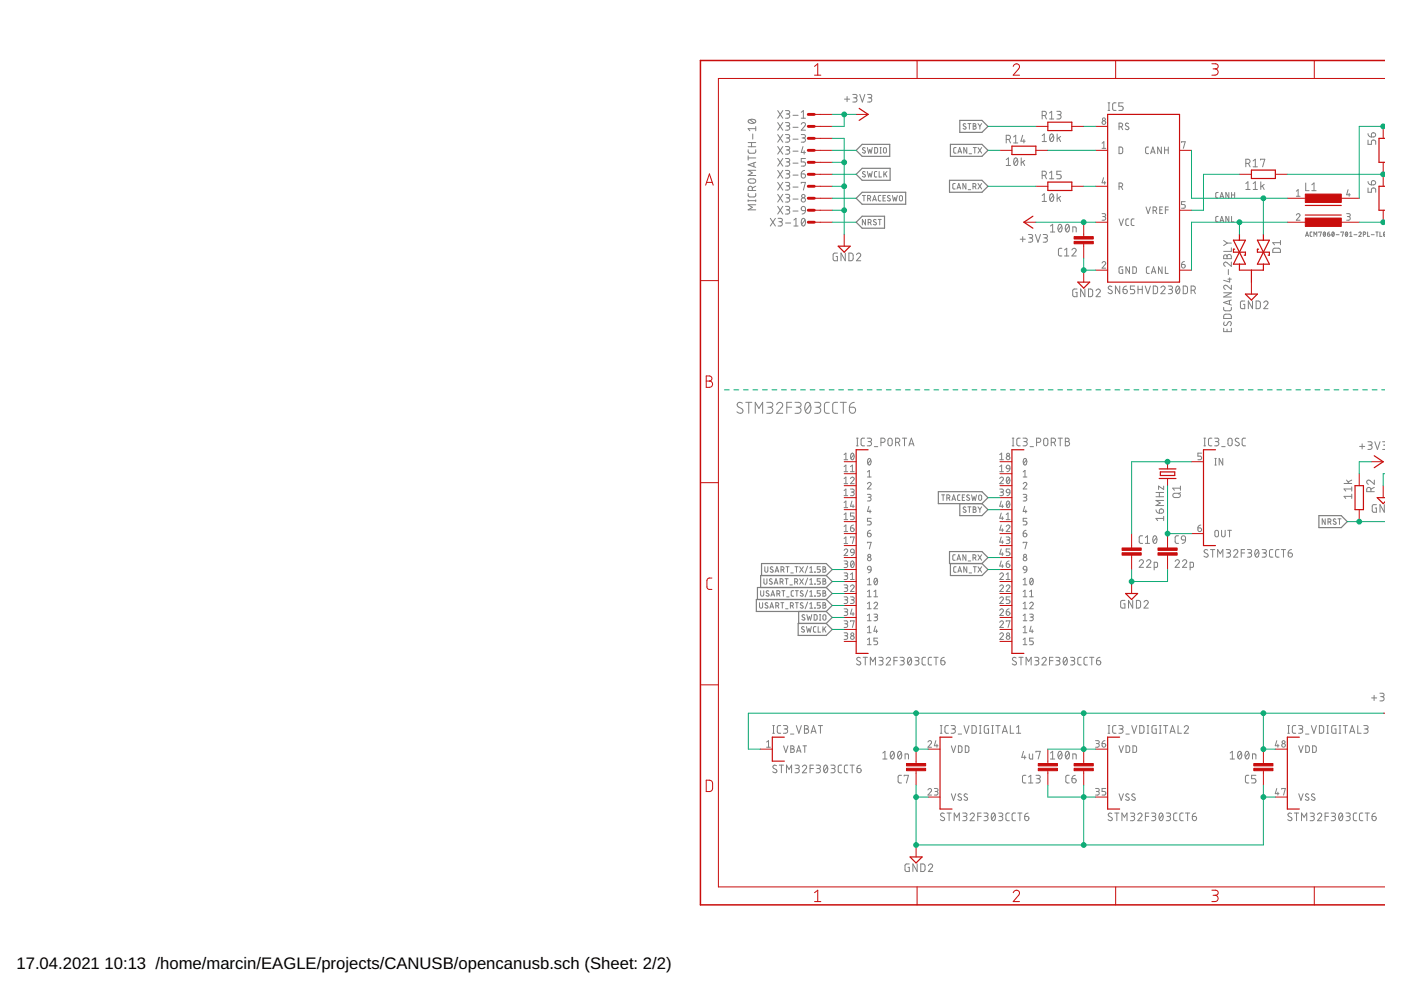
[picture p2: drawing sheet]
<svg xmlns="http://www.w3.org/2000/svg" width="297mm" height="210mm" viewBox="0 0 297 210" stroke-linecap="round" stroke-linejoin="round" font-family="sans-serif">
<defs><g id="words">
<g font-size="3.5">
<text x="3.5" y="205.4">17.04.2021</text>
<text x="22.2" y="205.4">10:13 /home/marcin/EAGLE/projects/CANUSB/opencanusb.sch (Sheet: 2/2)</text>
</g>
</g></defs>
<g fill="none" stroke="#808080" stroke-width=".21">
<path d="M158.6 31.7v.6l.4 .2 1-.1 .2-.1v-.6M158.6 33v.9M158.6 33.5h1.6M158.6 31.1h1.6M158.6 30.2h1.6M158.7 25.5a1.02 1.02 0 0 1 1.5 .2 .93 .93 0 0 1-1.6 0zM158.7 38.1l1.1-.2a.46 .46 0 0 1 .4 .5 .46 .46 0 0 1-.4 .4l-1.1-.1-.1-.3zM159 25.4l.9 .7M159.3 30.2v.9M159.6 28.4v1.1M159.8 34.5v.8M160.2 26.8v.9"/>
<path d="M160.2 39.5l-.7 .3M160.2 36.1h-1.6l.9 .6-.9 .5h1.6M160.2 34.4l-1.6 .5 1.6 .6M160.2 27.3h-1.6l.4 .4M164.9 23.5l1.1 1.6M164.9 26l1.1 1.6M164.9 28.5l1.1 1.6M164.9 31.1l1.1 1.6M164.9 33.6l1.1 1.6M164.9 36.1l1.1 1.7M164.9 38.7l1.1 1.6M166 23.5l-1.1 1.6"/>
<path d="M166 26l-1.1 1.6M166 28.5l-1.1 1.6M166 31.1l-1.1 1.6M166 33.6l-1.1 1.6M166 36.1l-1.1 1.7M166 38.7l-1.1 1.6M166.5 23.5h.6a.36 .36 0 0 1 .3 .3 .36 .36 0 0 1-.3 .4h-.4M166.5 26h.6a.36 .36 0 0 1 .3 .4 .36 .36 0 0 1-.3 .3h-.4M166.5 28.5h.6a.36 .36 0 0 1 .3 .4 .36 .36 0 0 1-.3 .4h-.4M166.5 31.1h.6a.36 .36 0 0 1 .3 .3 .36 .36 0 0 1-.3 .4h-.4M166.5 33.6h.6a.36 .36 0 0 1 .3 .4 .36 .36 0 0 1-.3 .3h-.4M166.5 36.1h.6a.37 .37 0 0 1 .3 .4 .37 .37 0 0 1-.3 .4h-.4"/>
<path d="M166.5 38.7h.6a.37 .37 0 0 1 .3 .3 .37 .37 0 0 1-.3 .4h-.4M167 24.2a.44 .44 0 0 1 .4 .4 .44 .44 0 0 1-.4 .5h-.5M167 26.7a.44 .44 0 0 1 .4 .5 .44 .44 0 0 1-.4 .4h-.5M167 29.3a.44 .44 0 0 1 .4 .4 .44 .44 0 0 1-.4 .4h-.5M167 31.8a.44 .44 0 0 1 .4 .4 .44 .44 0 0 1-.4 .5h-.5M167 34.3a.44 .44 0 0 1 .4 .5 .44 .44 0 0 1-.4 .4h-.5M167 36.9a.44 .44 0 0 1 .4 .4 .44 .44 0 0 1-.4 .5h-.5M167 39.4a.44 .44 0 0 1 .4 .5 .44 .44 0 0 1-.4 .4h-.5M168.1 24.4h1.1M168.1 27h1.1M168.1 29.5h1.1M168.1 32h1.1"/>
<path d="M168.1 34.6h1.1M168.1 37.1h1.1M168.1 39.7h1.1M169.9 26.4a.44 .44 0 0 1 .6-.4 .44 .44 0 0 1 .1 .7l-.7 .9h.9M169.9 28.5h.5a.36 .36 0 0 1 .4 .4 .36 .36 0 0 1-.4 .4h-.3M169.9 36.9h.5a.45 .45 0 0 1 .4 .5 .45 .45 0 0 1-.5 .4 .45 .45 0 0 1-.4-.5zM169.9 25.1h.9M169.9 23.8l.4-.3v1.6M169.9 38.9v-.2h.9l-.5 1.6M170.2 31.1l-.3 1.2h.9M170.3 29.3a.44 .44 0 0 1 .5 .4 .44 .44 0 0 1-.5 .4h-.4M170.5 32v.7"/>
<path d="M170.6 36.1l-.6 .3-.1 .5M170.8 33.6h-.9v.7h.5a.45 .45 0 0 1 .4 .5 .45 .45 0 0 1-.4 .4h-.5M179 21h1.1M179.6 20.5v1M180.8 20h.6a.36 .36 0 0 1 .3 .4 .36 .36 0 0 1-.3 .3h-.4M181.3 20.7a.44 .44 0 0 1 .4 .5 .44 .44 0 0 1-.4 .4h-.5M182.3 20l.5 1.6 .6-1.6M183.4 31.4l-.4-.1-.1 .3 .5 .4a.32 .32 0 0 1-.1 .5 .32 .32 0 0 1-.5-.2M183.4 36.5l-.4-.1-.1 .2 .5 .4a.32 .32 0 0 1-.1 .6 .32 .32 0 0 1-.5-.2M183.9 31.3l.3 1.2 .2-.8 .3 .8 .2-1.2M183.9 36.4l.3 1.1 .2-.7 .3 .7 .2-1.1M183.9 20h.6a.36 .36 0 0 1 .3 .4 .36 .36 0 0 1-.3 .3h-.4"/>
<path d="M184.4 20.7a.44 .44 0 0 1 .4 .5 .44 .44 0 0 1-.4 .4h-.5M185.4 31.3l.7 .2v.8l-.3 .2h-.4zM185.9 36.4h-.4l-.1 .2 .1 .9h.4M186.4 36.4v1.1h.5M186.6 32.5h.2M186.6 31.3h.2M186.7 31.3v1.2M187.3 31.5l.3-.2 .3 .2v.8l-.2 .1-.4-.1zM187.4 36.4v1.1M187.6 36.8l.4 .7M188 36.4l-.6 .7M202.5 38.9h-.4l-.1 .3 .1 .8 .4 .1"/>
<path d="M202.7 31.3h-.4l-.1 .3 .1 .8 .4 .1M203 39.8h.6M203.1 32.5l.4-1.2 .4 1.2M203.2 32.2h.6M204.8 26.3l-.4-.1-.2 .3 .5 .4a.29 .29 0 0 1 0 .4 .29 .29 0 0 1-.4 0l-.1-.1M204.8 38.9v1.2l-.6-1.2v1.2M205 31.3v1.2l-.7-1.2v1.2M205.2 26.2h.7M205.5 32.6h.5M205.5 26.2v1.2M206.3 39.6l.6-.2v-.4l-.6-.1v1.2M206.3 26.2l.6 .1v.3l-.2 .1 .3 .3-.2 .3-.5 .1z"/>
<path d="M206.3 26.7h.4M206.4 31.3h.6M206.7 39.6l.2 .5M206.7 31.3v1.2M207.3 38.9l.8 1.2M207.3 31.3l.8 1.2M207.3 26.2l.5 .6M207.8 26.8v.6M208.1 38.9l-.8 1.2M208.1 31.3l-.8 1.2M208.1 26.2l-.3 .6M213.3 29.6h.5a.44 .44 0 0 0 .4-.5 .44 .44 0 0 0-.4-.4h-.5v1.6"/>
<path d="M213.3 33.8l.5-.3v1.6M213.3 35.1h.9M213.9 29.6l.3 .7M214.9 29l.4-.3v1.6M214.9 30.3h.9M215.1 33.6l.2-.1a.93 .93 0 0 1 0 1.6 1.02 1.02 0 0 1-.2-1.5zM215.7 33.8l-.7 .9M216.5 33.5v1.6M216.8 34.3l.5 .8M216.8 28.7l-.3 1.2h.9M217.1 29.6v.7M217.3 34l-.8 .6"/>
<path d="M221 24.5h.4a.44 .44 0 0 0 .5-.5 .44 .44 0 0 0-.5-.4h-.4v1.6M221 37.2h.4a.44 .44 0 0 0 .5-.5 .44 .44 0 0 0-.5-.4h-.4v1.6M221 28.8l.4-.4v1.6M221 30h.9M221.5 24.5l.4 .7M221.5 37.2l.4 .7M222.5 24l.5-.4v1.6M222.5 36.7l.5-.4v1.6M222.5 25.2h.9M222.5 37.9h.9M222.7 28.5l.3-.1a.93 .93 0 0 1 0 1.6 1.02 1.02 0 0 1-.3-1.5zM223.3 28.8l-.7 .9"/>
<path d="M224.1 23.6h.5a.36 .36 0 0 1 .4 .4 .36 .36 0 0 1-.4 .3h-.3M224.1 28.4v1.6M224.5 29.3l.4 .7M224.5 24.3a.46 .46 0 0 1 .5 .5 .46 .46 0 0 1-.5 .4h-.4M224.9 28.9l-.8 .6M225 36.3h-.9v.7h.5a.45 .45 0 0 1 .4 .5 .45 .45 0 0 1-.4 .4h-.5M233.7 30.4l.3-.3v1.4M233.7 31.5h.7M234 37.7l-.3 1.1h.7M234.2 38.5v.6M234.9 23.4h.4M234.9 21.8h.4"/>
<path d="M235.1 21.8v1.6M236.6 21.8h-.5l-.2 .4v1l.2 .2h.5M237.3 39.6h.3a.39 .39 0 0 0 .4-.4 .39 .39 0 0 0-.4-.4h-.3v1.4M237.3 31.2h.5l.2 .2v.8l-.2 .4h-.5zM237.3 26.9h.3a.39 .39 0 0 0 .4-.4 .39 .39 0 0 0-.4-.4h-.3v1.4M237.7 39.6l.3 .6M237.7 26.9l.3 .6M238.1 21.8h-.9v.7h.5a.45 .45 0 0 1 .4 .5 .45 .45 0 0 1-.4 .4h-.5M239.3 26.2l-.5-.1-.2 .3 .6 .5a.38 .38 0 0 1-.1 .6 .38 .38 0 0 1-.5-.2M243.5 31.2h-.4l-.2 .3v.9l.2 .2h.4M244 32.6l.4-1.4 .5 1.4M244.1 32.2h.7"/>
<path d="M246.2 31.2v1.4l-.8-1.4v1.4M246.9 31.8h.8M246.9 31.2v1.4M247.7 31.2v1.4M250.5 30.2v-.1h.8l-.4 1.4M264.1 34.6h.5a.44 .44 0 0 0 .4-.4 .44 .44 0 0 0-.4-.4h-.5v1.6M264.1 38.9l.5-.4v1.7M264.7 34.6l.3 .8M265.7 34.1l.4-.3v1.6M265.7 35.4h.9M265.7 38.9l.4-.4v1.7M267.3 33.9v-.1h.9l-.5 1.6"/>
<path d="M267.3 38.5v1.7M267.6 39.4l.4 .8M268 39.1l-.7 .5M276.8 38.8v1.6h.8M278.1 39.2l.5-.4v1.6M290 39.9v.9h.8v-.6a.46 .46 0 0 1 .4-.4 .46 .46 0 0 1 .5 .4v.6M290 38.5l.3 .6 .5 .1M290 29.7v.9h.8v-.5a.46 .46 0 0 1 .4-.4 .46 .46 0 0 1 .5 .4v.5M290 28.3l.3 .6 .5 .1M290.9 38.4a.46 .46 0 0 1 .7 .2 .46 .46 0 0 1-.4 .6h-.4zM290.9 28.3a.46 .46 0 0 1 .7 .1 .46 .46 0 0 1-.4 .6h-.4zM158.6 41v.5l.4 .3 1-.1 .2-.2v-.5"/>
<path d="M158.6 42.5h1.6M158.6 42.4v.3M159.5 40.4v-.5a.44 .44 0 0 0-.4-.4 .44 .44 0 0 0-.5 .4v.5h1.6M160.2 43.4h-1.6l.9 .6-.9 .5h1.6M160.2 42.4v.3M163.3 46.3l1.1 1.6M164.4 46.3l-1.1 1.6M164.9 41.2l1.1 1.6M164.9 43.8l1.1 1.6M165 46.3h.5a.36 .36 0 0 1 .4 .4 .36 .36 0 0 1-.4 .3h-.3M165.4 47a.46 .46 0 0 1 .5 .5 .46 .46 0 0 1-.5 .4h-.4M166 41.2l-1.1 1.6"/>
<path d="M166 43.8l-1.1 1.6M166.5 41.2h.6a.37 .37 0 0 1 .3 .4 .37 .37 0 0 1-.3 .4h-.4M166.5 43.8h.6a.37 .37 0 0 1 .3 .3 .37 .37 0 0 1-.3 .4h-.4M166.6 47.3h1M167 42a.44 .44 0 0 1 .4 .4 .44 .44 0 0 1-.4 .4h-.5M167 44.5a.44 .44 0 0 1 .4 .4 .44 .44 0 0 1-.4 .5h-.5M168.1 42.2h1.1M168.1 44.7h1.1M168.3 47.9h.9M168.3 46.7l.5-.4v1.6M170 43.9l.3-.1 .3 .1 .2 .8-.8-.1-.1-.4zM170.1 46.4l.2-.1a.97 .97 0 0 1 0 1.6 1.02 1.02 0 0 1-.2-1.5z"/>
<path d="M170.7 46.7l-.7 .9M170.8 44.7l-.2 .4-.5 .3M177.5 53.7h-.5l-.3 .2-.1 1 .3 .4h.6v-.9h-.2M179.2 53.7v1.6l-.9-1.6v1.6M180 53.7h.6l.2 .2 .1 .9-.3 .4-.6 .1zM181.6 54a.45 .45 0 0 1 .6-.3 .45 .45 0 0 1 .2 .7l-.8 .9h.9M182.8 41.4h.7M183.2 41.4v1.2M183.5 46.5v1.2l-.7-1.2v1.2M184 42.1l.5-.1v-.4l-.5-.2v1.2M184.1 47.2l.5-.1v-.4l-.5-.2v1.2M184.3 42.1l.3 .5"/>
<path d="M184.5 47.2l.2 .5M185 42.6l.4-1.2 .4 1.2M185.1 42.3h.6M185.8 46.6l-.3-.1-.3 .2v.2l.5 .3a.32 .32 0 0 1-.1 .5 .32 .32 0 0 1-.4-.2M186.2 46.5h.6M186.5 46.5v1.2M186.8 41.4l-.4 .1-.2 .2v.8l.6 .1M187.2 42h.4M187.7 41.4h-.5v1.2h.5M188.7 41.6l-.4-.1-.1 .2 .5 .4a.32 .32 0 0 1-.1 .5 .32 .32 0 0 1-.5-.1M189.2 41.4l.3 1.2 .2-.8 .3 .8 .2-1.2M190.7 41.6l.2-.1 .4 .1v.7l-.2 .3-.4-.2z"/>
<path d="M202.9 40.1l.4-1.2 .4 1.2M205.3 40.2h.5M216.3 50.7h1.1M216.8 50.2v1.1M218.1 49.7h.5a.36 .36 0 0 1 .3 .4 .36 .36 0 0 1-.3 .3h-.4M218.5 50.4a.46 .46 0 0 1 .4 .5 .46 .46 0 0 1-.4 .5h-.4M219.5 49.7l.6 1.7 .5-1.7M221 41.4l.4-.3v1.6M221 42.7h.9M221.2 49.7h.5a.36 .36 0 0 1 .4 .4 .36 .36 0 0 1-.4 .3h-.3M221.6 50.4a.46 .46 0 0 1 .5 .5 .46 .46 0 0 1-.5 .5h-.4M222.7 47.9l.5-.3v1.6"/>
<path d="M222.7 49.2h.9M222.7 41.2l.3-.1a.95 .95 0 0 1 0 1.6 1.02 1.02 0 0 1-.3-1.5zM223.3 41.4l-.7 1M224.1 41.1v1.6M224.5 42l.4 .7M224.5 47.7l.2-.1a.97 .97 0 0 1 0 1.6 1.02 1.02 0 0 1-.2-1.5zM224.9 41.6l-.8 .6M225.1 47.9l-.7 .9M225.1 52.6l-.5 .1-.2 .3v1.1l.2 .2h.5M225.7 54.3h.9M225.7 53l.5-.4v1.7M226.1 47.7l.2-.1a.95 .95 0 0 1 0 1.6 1.04 1.04 0 0 1-.2-1.5z"/>
<path d="M226.7 47.9l-.8 .9M227.3 53a.45 .45 0 0 1 .6-.3 .45 .45 0 0 1 .1 .7l-.7 .9h.9M227.5 49.2v-1.1l.6 .1 .1 1M233.7 45.3h.6l.1 .2-.1 .4h-.5M233.7 55.8a.38 .38 0 0 1 .5-.3 .38 .38 0 0 1 .1 .6l-.6 .8h.7M234 45.9a.39 .39 0 0 1 .4 .4 .39 .39 0 0 1-.4 .4h-.3M237.3 46.4l.4 1.4 .5-1.4M238 56.6h-.6l-.1 .2v.9l.1 .3h.6v-.8h-.2M239.3 46.4h-.4l-.2 .3v.9l.2 .2h.4M239.5 56.6v1.4l-.8-1.4v1.4M240.2 56.6h.5l.2 .2v.9l-.2 .2-.5 .1zM240.5 46.4h-.5l-.2 .3 .1 .9 .1 .2h.5"/>
<path d="M243 43.9l.4 1.4 .5-1.4M243.7 56.6h-.5l-.1 .3v.9l.1 .2h.5M244.1 58l.5-1.4 .4 1.4M244.2 57.6h.7M244.5 44.6h.4a.38 .38 0 0 0 .4-.3 .38 .38 0 0 0-.4-.4h-.4v1.4M244.9 44.6l.4 .7M245.9 44.5h.5M246.4 56.6v1.4l-.8-1.4v1.4M246.5 43.9h-.6v1.4h.6M247.1 44.5h.6M247.1 56.6v1.4h.6M247.7 43.9h-.6v1.4"/>
<path d="M250.5 56.1h.5a.39 .39 0 0 1 .3 .4 .39 .39 0 0 1-.4 .3 .39 .39 0 0 1-.4-.3zM251.1 55.5l-.3 .1-.3 .5M251.3 42.8h-.8v.6h.5a.4 .4 0 0 1 .3 .4 .4 .4 0 0 1-.3 .4h-.5M258.3 45.9h-.4l-.1 .2v.9l.5 .1M258.3 40.8l-.4 .1-.1 .2v.8l.5 .1M258.7 47.1l.3-1.2 .4 1.2M258.7 42l.3-1.2 .4 1.2M258.7 46.8h.6M258.7 41.7h.6M259.4 51l.8 .5M259.5 54.1l.4-.1 .3 .4a.46 .46 0 0 1 .4-.5 .46 .46 0 0 1 .5 .5v.4h-1.7zM260.2 54.4v.4"/>
<path d="M260.2 51.5l-.8 .6M260.2 51.5h.9M260.3 59.2h.8M260.4 57.1v1.1M260.5 40.8v1.2l-.6-1.2v1.2M260.5 45.9v1.2l-.6-1.2v1.2M260.7 58.9v.9l-1.3-.4M261.1 55.6v.9l-.9-.8a.44 .44 0 0 0-.8 .1 .44 .44 0 0 0 .4 .7M261.1 52.6v.7h-1.7M261.1 45.9v1.2h.5M261.1 40.8v1.2M261.1 41.3h.7"/>
<path d="M261.8 40.8v1.2M264.1 40.2h.9M265.7 40.2h.9M270 52.7l1.2-.1 .2 .3 .1 .6h-1.6zM271.5 51v.9M271.5 51.5h-1.6l.3 .4M274.8 45.6a.38 .38 0 0 1 .6-.3 .38 .38 0 0 1 .1 .6l-.7 .8h.8M274.8 40.5l.4-.3v1.4M274.8 41.6h.8M276.8 50.1l.3-.9 .3 .9M276.9 49.9h.4M278.1 40.4h.9"/>
<path d="M278.2 49.2h-.3l-.1 .2v.6l.4 .1M278.6 50.1v-.9l.3 .5 .3-.5v.9M279.6 49.3l.5-.1-.2 .9M280.7 49.2a.44 .44 0 0 1 .4 .4 .44 .44 0 0 1-.4 .5l-.2-.4zM281 49.4l-.4 .5M281.5 49.6h.3a.26 .26 0 0 1 .2 .3 .26 .26 0 0 1-.3 .2 .26 .26 0 0 1-.2-.2zM281.9 49.2l-.3 .1-.1 .3M282.5 49.2a.44 .44 0 0 1 .4 .4 .44 .44 0 0 1-.4 .5l-.1-.4zM282.8 49.4l-.4 .5M283.3 49.8h.6M284.3 49.3l.5-.1-.2 .9M285.4 49.2a.44 .44 0 0 1 .4 .4 .44 .44 0 0 1-.4 .5l-.2-.4z"/>
<path d="M285.5 45.3h.6l.2 .2-.2 .4h-.4M285.7 49.4l-.4 .5M285.8 40.2l-.3 1.1h.8M285.9 45.9a.39 .39 0 0 1 .4 .4 .39 .39 0 0 1-.4 .4h-.4M286 41v.6M286.2 50.1h.5M286.2 49.4l.2-.2v.9M287.1 49.8h.6M288.1 49.4a.26 .26 0 0 1 .4-.2 .26 .26 0 0 1 0 .4l-.4 .5h.5M289.1 49.7l.4-.1v-.3l-.4-.1v.9M290 49.2v.9h.4M290.7 49.8h.7"/>
<path d="M291.7 49.2h.5M292 49.2v.9M292.6 49.2v.9h.4M293.6 49.2a.54 .54 0 0 0 0 .9M293.6 49.7l-.2 .2M228.3 61.3h-.6l-.2 .2-.1 1 .3 .4h.6v-.9h-.2M230 61.3v1.6l-.9-1.6v1.6M230.8 61.3h.6l.2 .3v1l-.2 .3h-.6zM232.4 61.6a.44 .44 0 0 1 .6-.3 .44 .44 0 0 1 .2 .7l-.8 .9h.9M235.7 60.8l-.5-.1-.2 .3 .1 .2 .5 .4a.4 .4 0 0 1 .1 .6 .4 .4 0 0 1-.6 0l-.2-.2M237.4 60.6v1.7l-.9-1.7v1.7M238.1 61.4h.6a.45 .45 0 0 1 .3 .5 .45 .45 0 0 1-.5 .4 .45 .45 0 0 1-.4-.5z"/>
<path d="M238.8 60.6l-.5 .3-.2 .5M240.6 60.6h-.9v.8h.5a.46 .46 0 0 1 .4 .4 .46 .46 0 0 1-.4 .5h-.5M241.3 61.4h.9M241.3 60.6v1.7M242.2 60.6v1.7M242.8 60.6l.6 1.7 .5-1.7M244.5 60.6l.6 .1 .3 .2v.9l-.3 .4-.6 .1zM246.1 61a.45 .45 0 0 1 .7-.3 .45 .45 0 0 1 .1 .7l-.8 .9h.9M247.7 60.6h.5a.36 .36 0 0 1 .4 .4 .36 .36 0 0 1-.4 .4h-.3M248.1 61.4a.46 .46 0 0 1 .5 .4 .46 .46 0 0 1-.5 .5h-.4M249.5 60.7l.2-.1a.95 .95 0 0 1 0 1.7 1.04 1.04 0 0 1-.2-1.6zM250.1 61l-.8 .9"/>
<path d="M250.9 60.6l.6 .1 .2 .2 .1 .9-.3 .4-.6 .1zM252.5 61.6h.5a.46 .46 0 0 0 .4-.5 .46 .46 0 0 0-.4-.5h-.5v1.7M253.1 61.6l.3 .7M259.4 65.2l.1 .5 .3 .2h1l.2-.2 .1-.5M259.4 69.6v.7h1.7v-.7M259.4 62.1h1.7l-1.7 .9h1.7M259.6 68.3l-.1 .2a.38 .38 0 0 0 .1 .5 .38 .38 0 0 0 .5-.1l.3-.6a.41 .41 0 0 1 .6 0 .41 .41 0 0 1 0 .6l-.2 .2M259.6 66.7h1.2l.2 .2 .1 .6h-1.7zM260.2 69.8v.5M260.7 63.7v.9M261.1 60.5v.9l-.9-.8a.44 .44 0 0 0-.8 .1 .44 .44 0 0 0 .4 .7M261.1 63.6l-1.7 .5 1.7 .6"/>
<path d="M263.9 63.8h-.7l-.2 .3v1l.2 .3h.7v-.9h-.3M265.6 63.8v1.6l-.9-1.6v1.6M266.3 63.8l.7 .1 .2 .2v.9l-.2 .4h-.7zM267.9 64.2a.44 .44 0 0 1 .7-.4 .44 .44 0 0 1 .1 .7l-.8 .9h.9M157.4 85.5a.58 .58 0 0 0-.9-.1 .58 .58 0 0 0 0 .9l.8 .4a.58 .58 0 0 1 0 .8 .58 .58 0 0 1-.8 0l-.3-.2M158.1 85.3h1.3M158.7 85.3v2.3M160.1 87.6v-2.3l.8 1.3 .8-1.3v2.3M162.6 85.3h.7a.52 .52 0 0 1 .6 .5 .52 .52 0 0 1-.6 .5h-.5M163.2 86.3a.65 .65 0 0 1 .7 .7 .65 .65 0 0 1-.7 .6h-.6M164.7 85.8a.64 .64 0 0 1 .9-.5 .64 .64 0 0 1 .2 1l-1.1 1.3h1.2M166.8 86.3h1.1"/>
<path d="M167.9 85.3h-1.1v2.3M168.6 85.3h.7a.52 .52 0 0 1 .6 .5 .52 .52 0 0 1-.6 .5h-.5M169.2 86.3a.65 .65 0 0 1 .6 .7 .65 .65 0 0 1-.6 .6h-.6M170.9 85.5a.53 .53 0 0 1 .6-.1 .53 .53 0 0 1 .3 .5 1.34 1.34 0 0 1-.5 1.7 1.4 1.4 0 0 1-.4-2.1zM171.8 85.8l-1 1.3M172.7 85.3h.8a.52 .52 0 0 1 .5 .5 .52 .52 0 0 1-.5 .5h-.5M173.4 86.3a.65 .65 0 0 1 .6 .7 .65 .65 0 0 1-.6 .6h-.7M175.8 85.3h-.7l-.3 .5 .1 1.6 .3 .2h.6M177.6 85.3h-.7l-.3 .5v1.6l.3 .2h.7M178.1 85.3h1.4M178.8 85.3v2.3M179 96.4l.3-.3v1.4"/>
<path d="M179 98.9l.3-.3v1.4M179 97.5h.7M180.1 86.3h.8a.66 .66 0 0 1 .5 .8 .66 .66 0 0 1-.7 .5 .66 .66 0 0 1-.6-.6zM180.3 98.9l.4-.3v1.4M180.5 96.2l.1-.1a.72 .72 0 0 1 .5 .6 .72 .72 0 0 1-.4 .8 .85 .85 0 0 1-.2-1.3zM181 96.4l-.6 .8M181.1 85.3l-.7 .3-.3 .7M181.6 94.5h.3M181.6 92.9h.3M181.8 92.9v1.6M183.3 92.9h-.5l-.2 .4 .1 1.1 .6 .1M183.9 92.9h.5a.36 .36 0 0 1 .4 .4 .36 .36 0 0 1-.4 .3h-.3"/>
<path d="M184.1 97.3l.1-.1a.71 .71 0 0 1 .5 .7 .71 .71 0 0 1-.5 .7l-.3-.7zM184.3 93.6a.46 .46 0 0 1 .5 .5 .46 .46 0 0 1-.5 .4h-.4M184.6 97.5l-.6 .8M185.4 94.7h.7M186.8 93.8h.4a.44 .44 0 0 0 .5-.5 .44 .44 0 0 0-.5-.4h-.4v1.6M188.4 93l.3-.1 .3 .1 .2 1.1a.46 .46 0 0 1-.5 .4 .46 .46 0 0 1-.4-.4zM189.9 93.8h.4a.44 .44 0 0 0 .5-.5 .44 .44 0 0 0-.5-.4h-.4v1.6M190.4 93.8l.4 .7M191.3 92.9h.9M191.8 92.9v1.6M192.7 94.5l.5-1.6 .6 1.6M192.8 94.1h.9"/>
<path d="M212 97.5h.7M212 98.9l.4-.3v1.4M212 96.4l.4-.3v1.4M213.5 98.7l.2-.1 .3 .1 .1 .7-.7-.1-.1-.3zM214.1 99.4l-.2 .5-.4 .1M214.6 94.5h.4M214.6 92.9h.4M214.8 92.9v1.6M216.3 92.9h-.5l-.2 .4 .1 1.1 .6 .1M216.9 92.9h.5a.36 .36 0 0 1 .4 .4 .36 .36 0 0 1-.4 .3h-.3M217.1 97.3l.1-.1a.71 .71 0 0 1 .5 .7 .71 .71 0 0 1-.5 .7l-.2-.5zM217.3 93.6a.46 .46 0 0 1 .5 .5 .46 .46 0 0 1-.5 .4h-.4"/>
<path d="M217.6 97.5l-.6 .8M218.4 94.7h.7M219.8 93.8h.4a.44 .44 0 0 0 .5-.5 .44 .44 0 0 0-.5-.4h-.4v1.6M221.4 93l.3-.1 .3 .1 .2 1.1a.44 .44 0 0 1-.5 .4 .44 .44 0 0 1-.4-.4zM222.9 93.8h.5a.44 .44 0 0 0 .4-.5 .44 .44 0 0 0-.4-.4h-.5v1.6M223.4 93.8l.4 .7M224.3 92.9h1M224.8 92.9v1.6M225.9 92.9h.4a.36 .36 0 0 1 .4 .4 .36 .36 0 0 1-.4 .3 .46 .46 0 0 1 .5 .5 .46 .46 0 0 1-.5 .4h-.4zM225.9 93.6h.4M254.8 96.1h-.8v.6h.4a.39 .39 0 0 1 .4 .4 .39 .39 0 0 1-.4 .4h-.4M255.2 94.5h.4"/>
<path d="M255.2 92.9h.4M255.4 92.9v1.6M256.9 92.9h-.4l-.3 .4v1l.4 .2h.3M257.5 92.9h.6a.36 .36 0 0 1 .3 .4 .36 .36 0 0 1-.3 .3h-.4M257.6 98.6h.3M257.6 97.2h.3M257.7 97.2v1.4M258 93.6a.46 .46 0 0 1 .4 .5 .46 .46 0 0 1-.4 .4h-.5M259 94.7h.8M259.2 97.2v1.4l-.7-1.4v1.4M260.5 93l.3-.1 .3 .1 .1 1.1a.44 .44 0 0 1-.4 .4 .44 .44 0 0 1-.5-.4zM262.7 93a.41 .41 0 0 0-.6-.1 .41 .41 0 0 0-.1 .6l.6 .4a.37 .37 0 0 1 .1 .5 .37 .37 0 0 1-.5 .1l-.3-.2"/>
<path d="M264.1 92.9h-.5l-.2 .4 .1 1.1 .6 .1M288.3 94.7h1M288.8 94.1v1.1M290 93.7h.6a.36 .36 0 0 1 .3 .3 .36 .36 0 0 1-.3 .4h-.4M290.5 94.4a.46 .46 0 0 1 .4 .4 .46 .46 0 0 1-.4 .5h-.5M291.5 93.7l.5 1.6 .6-1.6M293.1 95.3h.5M293.1 93.7h.5M293.3 94.4h.3M179 118.9h.4l.3 .3-.1 .3h-.5M179 116.7a.38 .38 0 0 1 .5-.3 .38 .38 0 0 1 .1 .6l-.6 .8h.7M179 114.2l.3-.3v1.4"/>
<path d="M179 101.5l.3-.3v1.4M179 104l.3-.3v1.4M179 106.6l.3-.4v1.4M179 109.1l.3-.3v1.4M179 111.6l.3-.3v1.4M179 115.3h.7M179 112.7h.7M179 110.2h.7M179 107.6h.7M179 105.1h.7M179 102.6h.7M179 100h.7"/>
<path d="M179.3 119.5a.39 .39 0 0 1 .4 .4 .39 .39 0 0 1-.4 .4h-.3M180.3 111.9h.5a.4 .4 0 0 1 .3 .5 .4 .4 0 0 1-.4 .3 .4 .4 0 0 1-.4-.4zM180.3 103.7h.6l.2 .2-.2 .4h-.4M180.3 101.5a.38 .38 0 0 1 .6-.3 .38 .38 0 0 1 .1 .6l-.7 .8h.8M180.3 114v-.1h.8l-.4 1.4M180.3 100h.8M180.4 116.5h.6l.1 .7h-.6l-.2-.2zM180.5 119h.1a.74 .74 0 0 1 .5 .6 .74 .74 0 0 1-.4 .7 .88 .88 0 0 1-.2-1.3zM180.6 106.2l-.3 1.1h.8M180.7 104.3a.38 .38 0 0 1 .4 .4 .38 .38 0 0 1-.4 .4h-.4M180.9 107v.6M181 111.3l-.4 .1-.3 .5"/>
<path d="M181 119.3l-.6 .7M181.1 117.2l-.1 .3-.5 .3M181.1 108.8h-.8v.6h.5a.39 .39 0 0 1 .3 .4 .39 .39 0 0 1-.3 .4h-.5M183.9 113.1h.5a.39 .39 0 0 1 .3 .4 .39 .39 0 0 1-.4 .3 .39 .39 0 0 1-.4-.3zM183.9 104.8l.6 .1 .2 .2-.2 .3h-.4M183.9 102.6a.38 .38 0 0 1 .6-.3 .38 .38 0 0 1 .1 .6l-.7 .8h.8M183.9 100.1l.4-.4v1.4M183.9 115.1v-.1h.8l-.4 1.4M183.9 101.1h.8M184.2 107.4l-.3 1h.8M184.3 105.4a.39 .39 0 0 1 .4 .4 .39 .39 0 0 1-.4 .4h-.4M184.5 108.1v.7"/>
<path d="M184.6 112.4l-.4 .2-.3 .5M184.7 109.9h-.8v.6h.5a.4 .4 0 0 1 .3 .4 .4 .4 0 0 1-.3 .4h-.5M199.6 104.9h.7M200 104.9v1.2M200.7 105.6l.6-.1v-.4l-.6-.2v1.2M201.1 105.6l.3 .5M201.8 106.1l.4-1.2 .4 1.2M201.9 105.8h.6M202.5 117.6l-.4 .1-.1 .2 .1 .8 .4 .1M202.9 118.8l.4-1.2 .4 1.2M203 118.5h.6M203.5 104.9l-.3 .1-.2 .2 .1 .8 .4 .1"/>
<path d="M204 105.5h.4M204.5 104.9h-.5v1.2h.5M204.8 107.6l-.4-.1-.2 .2 .5 .5a.29 .29 0 0 1 0 .4 .29 .29 0 0 1-.4 0l-.1-.1M204.8 117.6v1.2l-.6-1.2v1.2M205.2 107.5h.7M205.3 118.9h.5M205.5 105l-.3-.1-.2 .2v.2l.5 .3a.29 .29 0 0 1 0 .5 .29 .29 0 0 1-.5-.1l-.1-.1M205.5 107.5v1.1M206 104.9l.2 1.2 .3-.8 .3 .8 .2-1.2M206.3 118.3l.6-.1v-.4l-.6-.2v1.2M206.3 107.5l.6 .1v.3l-.2 .1 .3 .2-.2 .4h-.5zM206.3 108h.4"/>
<path d="M206.7 118.3l.2 .5M207.3 117.6l.8 1.2M207.3 107.5l.5 .5M207.6 105l.3-.1 .2 .2v.8l-.2 .2-.4-.2zM207.8 108v.6M208.1 117.6l-.8 1.2M208.1 107.5l-.3 .5M212 103.7h.6l.1 .2-.1 .4h-.5M212 101.5a.39 .39 0 0 1 .5-.3 .39 .39 0 0 1 .1 .6l-.6 .8h.7M212 100h.7M212.3 108.8l-.3 1.1h.7M212.3 106.2l-.3 1.1h.7"/>
<path d="M212.3 118.9l-.3 1.1h.7M212.3 116.4l-.3 1.1h.7M212.3 113.9l-.3 1h.7M212.3 111.3l-.3 1.1h.7M212.4 104.3a.38 .38 0 0 1 .3 .4 .38 .38 0 0 1-.3 .4h-.4M212.5 107v.6M212.5 109.6v.6M212.5 112.1v.6M212.5 114.6v.7M212.5 117.2v.6M212.5 119.7v.6M213.3 119.5h.5a.39 .39 0 0 1 .3 .5 .39 .39 0 0 1-.4 .3 .39 .39 0 0 1-.4-.3z"/>
<path d="M213.3 113.9h.5l.3 .2-.2 .3-.4 .1M213.3 111.6a.38 .38 0 0 1 .6-.3 .38 .38 0 0 1 .1 .6l-.7 .8h.8M213.3 110.2h.8M213.3 109.1l.4-.3v1.4M213.5 103.8l.2-.1 .3 .1 .1 .7-.7-.1-.1-.3zM213.5 106.3h.1a.71 .71 0 0 1 .5 .6 .71 .71 0 0 1-.5 .7l-.3-.7zM213.5 101.3l.1-.1a.71 .71 0 0 1 .5 .7 .71 .71 0 0 1-.5 .6l-.3-.6zM213.7 114.5a.39 .39 0 0 1 .4 .4 .39 .39 0 0 1-.4 .4h-.4M214 118.9l-.5 .3-.2 .3M214 106.6l-.6 .7M214 101.5l-.6 .8M214.1 116.4h-.8v.6h.5a.4 .4 0 0 1 .3 .4 .4 .4 0 0 1-.3 .4h-.5"/>
<path d="M214.1 104.5l-.2 .5-.4 .1M216.9 113.1h.5a.39 .39 0 0 1 .3 .4 .39 .39 0 0 1-.4 .3 .39 .39 0 0 1-.4-.3zM216.9 104.8h.5l.3 .3-.2 .3h-.4M216.9 102.6a.38 .38 0 0 1 .6-.3 .38 .38 0 0 1 .1 .6l-.7 .8h.8M216.9 115.1v-.1h.8l-.4 1.4M216.9 101.1h.8M216.9 100.1l.4-.4v1.4M217.3 107.4l-.4 1h.8M217.3 105.4a.39 .39 0 0 1 .4 .4 .39 .39 0 0 1-.4 .4h-.4M217.5 108.1v.7M217.6 112.4l-.5 .3-.2 .4M217.7 109.9h-.8v.6h.5a.4 .4 0 0 1 .3 .4 .4 .4 0 0 1-.3 .4h-.5"/>
<path d="M241.5 119a.44 .44 0 0 1 .7-.3 .44 .44 0 0 1 .1 .7l-.8 .9h.9M242.3 113.6h-.5l-.3 .4 .1 1 .2 .2h.5M242.8 115.2h.9M242.8 114l.5-.4v1.6M243.1 119a.44 .44 0 0 1 .6-.3 .44 .44 0 0 1 .2 .7l-.8 .9h.9M244.6 113.7l.3-.1a.95 .95 0 0 1 0 1.6 1 1 0 0 1-.3-1.5zM245.1 108.1l.3 .6 .4 .1M245.1 105.3h1.6M245.1 104.4h1.6M245.2 114l-.7 .9M245.8 104.4v.9M245.9 108a.47 .47 0 0 1 .8 .2 .47 .47 0 0 1-.4 .6h-.5z"/>
<path d="M246.7 109.9h-1.6l.3 .5M246.7 103.1v.7l-1.1-.7v.7M246.7 109.5v.9M246.7 106.1h-1.6l.9 .5-.9 .6h1.6M248.8 104.7l1-.1a.46 .46 0 0 1 .5 .4 .46 .46 0 0 1-.5 .5l-1-.2-.2-.3zM249.2 119a.44 .44 0 0 1 .6-.3 .44 .44 0 0 1 .1 .7l-.7 .9h.9M249.9 113.6h-.5l-.2 .4v1l.2 .2h.5M250.3 104.4l-.4 .4M250.3 103.5h-1.7l.4 .4M250.3 103.1v.8M250.6 113.7l.3-.1 .3 .1 .2 .8-.8-.1-.1-.4zM250.7 119a.44 .44 0 0 1 .7-.3 .44 .44 0 0 1 .1 .7l-.8 .9h.9"/>
<path d="M251.4 114.5l-.3 .6-.5 .1M254 111.9h.4a.39 .39 0 0 1 .4 .5 .39 .39 0 0 1-.4 .3 .39 .39 0 0 1-.4-.4zM254.6 111.3l-.5 .3-.1 .3M256.1 116.6a.41 .41 0 0 0-.6-.1 .41 .41 0 0 0-.1 .6l.6 .4a.38 .38 0 0 1 .1 .5 .38 .38 0 0 1-.5 .1l-.4-.2M256.6 116.5h1M257.1 116.5v1.6M257.7 112.5h.5l.1 1a.38 .38 0 0 1-.3 .3 .38 .38 0 0 1-.4-.3zM258.2 118.1v-1.6l.5 .9 .6-.9v1.6M259 112.4v1.1a.38 .38 0 0 0 .4 .3 .38 .38 0 0 0 .4-.3v-1.1M260 116.5h.5a.36 .36 0 0 1 .4 .4 .36 .36 0 0 1-.4 .3h-.3M260.3 112.4h.8M260.4 117.2a.44 .44 0 0 1 .5 .5 .44 .44 0 0 1-.5 .4h-.4"/>
<path d="M260.7 112.4v1.4M261.6 116.9a.44 .44 0 0 1 .6-.4 .44 .44 0 0 1 .1 .7l-.7 .9h.8M263.2 117.2h.7M263.9 116.5h-.7v1.6M264.5 116.5h.5a.36 .36 0 0 1 .4 .4 .36 .36 0 0 1-.4 .3h-.4M264.9 117.2a.44 .44 0 0 1 .5 .5 .44 .44 0 0 1-.5 .4h-.4M266.2 116.6l.3-.1a.95 .95 0 0 1 0 1.6 1 1 0 0 1-.3-1.5zM266.8 116.9l-.7 .9M267.6 116.5h.5a.36 .36 0 0 1 .4 .4 .36 .36 0 0 1-.4 .3h-.3M268.1 117.2a.44 .44 0 0 1 .4 .5 .44 .44 0 0 1-.4 .4h-.5M269.9 116.5h-.5l-.2 .4v1l.2 .2h.5M271.2 116.5h-.5l-.3 .4 .1 1 .2 .2h.5"/>
<path d="M271.7 116.5h.9M272.1 116.5v1.6M273.1 117.2h.6a.45 .45 0 0 1 .3 .5 .45 .45 0 0 1-.5 .4 .45 .45 0 0 1-.4-.4zM273.8 116.5l-.4 .1-.3 .6M281 110v1.2l-.7-1.2v1.2M281.6 110.7l.4-.1 .2-.2-.1-.3-.5-.1v1.2M281.9 110.7l.3 .5M283.2 110.1l-.3-.1-.2 .3 .5 .4a.29 .29 0 0 1 0 .4 .29 .29 0 0 1-.4 0l-.1-.1M283.7 110h.6M284 110v1.2M285 102.5h1.6M285.5 101.8l.5 .7"/>
<path d="M286.6 105.2h-1.6l.3 .5M286.6 103.2v.9M286.6 104.8v.9M286.6 103.7h-1.6l.3 .4M286.6 101.8l-.8 .4M290.7 104.2v-.4a.44 .44 0 0 0-.5-.5 .44 .44 0 0 0-.4 .5v.4h1.6M291.4 101.8v.9l-.9-.8a.44 .44 0 0 0-.7 .2 .44 .44 0 0 0 .3 .6M291.4 103.3l-.7 .4M291.8 107h-.7l-.1 .2-.1 1 .2 .4h.7v-.9h-.2M293.5 107v1.6l-.9-1.6v1.6M161 127.8v.8l.3 .3 .4-.1v-1M161.3 125.2v.9l.2 .3 .4-.2v-1"/>
<path d="M162 122.7v1l.2 .2 .4-.2v-1M162.2 120.2v1l.2 .1 .4-.1v-1M162.8 127.9l-.4-.1-.2 .2 .6 .6a.33 .33 0 0 1-.2 .4 .33 .33 0 0 1-.4-.2M163 125.3h-.4l-.1 .2 .4 .4a.32 .32 0 0 1 0 .5 .32 .32 0 0 1-.5-.1M163.2 128.9l.4-1.1 .4 1.1M163.3 128.7h.6M163.4 126.4l.5-1.2 .3 1.2M163.6 126.1h.5M163.7 122.8l-.4-.1-.2 .3 .5 .4a.32 .32 0 0 1 0 .5 .32 .32 0 0 1-.5-.2M163.9 120.3l-.4-.1-.2 .2 .5 .4a.32 .32 0 0 1 0 .6 .32 .32 0 0 1-.5-.2M164.1 123.9l.4-1.2 .4 1.2M164.2 123.6h.6"/>
<path d="M164.3 121.3l.4-1.1 .4 1.1M164.4 121.1h.6M164.5 128.4l.6-.1v-.4l-.6-.1v1.1M164.7 125.9l.6-.1v-.4l-.6-.2v1.2M164.9 128.4l.2 .5M165.1 125.9l.3 .5M165.4 123.4l.6-.2v-.4l-.6-.1v1.2M165.5 127.8h.7M165.6 120.8l.6-.1v-.4l-.6-.1v1.1M165.8 125.2h.6M165.8 123.4l.3 .5M165.9 127.8v1.1"/>
<path d="M166 120.8l.2 .5M166.1 125.2v1.2M166.5 122.7h.6M166.6 129.1h.5M166.6 120.2h.7M166.8 122.7v1.2M166.8 126.6h.5M167 120.2v1.1M167.5 124h.5M167.6 128.4l.5-.1v-.4l-.5-.1v1.1M167.7 121.5h.5M168 128.4l.2 .5"/>
<path d="M168.3 125.2l-.4 .1-.2 .2 .1 .8 .5 .1M168.5 123.4l.6-.2v-.4l-.6-.1v1.2M168.6 120.2h.6M168.6 127.8h.7M168.6 125.2h.7M168.9 123.4l.2 .5M168.9 120.2v1.1M169 125.2v1.2M169 127.8v1.1M169.5 122.7l.8 1.2M169.5 120.2l.8 1.1M170.2 127.9l-.4-.1-.1 .2 .5 .5a.32 .32 0 0 1-.1 .5 .32 .32 0 0 1-.4-.2"/>
<path d="M170.2 125.3h-.4l-.1 .2 .5 .4a.32 .32 0 0 1-.1 .5 .32 .32 0 0 1-.4-.1M170.3 122.7l-.8 1.2M170.3 120.2l-.8 1.1M170.5 133a.29 .29 0 0 0-.4-.1 .29 .29 0 0 0 0 .4l.4 .3a.33 .33 0 0 1-.2 .4 .33 .33 0 0 1-.4-.1M170.6 130.4l-.4-.1-.1 .3 .4 .4a.32 .32 0 0 1 0 .5 .32 .32 0 0 1-.5-.2M171 132.9l.2 1.1 .3-.7 .3 .7 .2-1.1M171.1 130.3l.2 1.2 .3-.8 .3 .8 .2-1.2M171.2 127.7l-.5 1.4M171.2 125.1l-.5 1.5M171.2 122.6l-.5 1.4M171.2 120l-.5 1.5M171.7 128l.3-.2v1.1"/>
<path d="M171.7 120.4l.3-.2v1.1M171.7 123l.3-.3v1.2M171.7 125.5l.3-.3v1.2M171.7 128.9h.6M171.7 126.4h.6M171.7 123.9h.6M171.7 121.3h.6M172.6 130.3h.5l.1 .2v.8l-.1 .2h-.5zM172.8 128.9h.1M172.8 121.3h.1M172.8 123.8h.1M172.8 126.3h.1"/>
<path d="M173 132.9h-.4l-.1 .2v.8l.5 .1M173.5 132.9v1.1h.5M173.8 130.3h.2M173.8 131.5h.2M173.9 130.3v1.2M173.9 127.8h-.6v.5h.4a.32 .32 0 0 1 .2 .3 .32 .32 0 0 1-.2 .3h-.4M173.9 125.2h-.6v.6h.4a.32 .32 0 0 1 .2 .3 .32 .32 0 0 1-.2 .3h-.4M173.9 122.7h-.6v.5h.4a.32 .32 0 0 1 .2 .3 .32 .32 0 0 1-.2 .4h-.4M173.9 120.2h-.6v.5h.4a.32 .32 0 0 1 .2 .3 .32 .32 0 0 1-.2 .3h-.4M174.5 127.8l.5 .1v.3l-.2 .1 .3 .3-.2 .3h-.4zM174.5 125.2l.5 .1v.4l-.2 .1 .3 .2-.2 .4h-.4zM174.5 122.7l.5 .1v.3l-.2 .1 .3 .3-.2 .3-.4 .1z"/>
<path d="M174.5 120.2l.5 .1v.3l-.2 .1 .3 .2-.2 .4h-.4zM174.5 128.3h.3M174.5 132.9v1.1M174.5 125.8h.3M174.5 123.2h.3M174.5 120.7h.3M174.6 130.4l.3-.1 .2 .2v.8l-.2 .2-.4-.2zM174.7 133.3l.4 .7M175.1 132.9l-.6 .7M179 134.2h.6l.1 .2-.1 .4h-.5M179 131.6l.6 .1 .1 .2-.1 .3h-.5M179 129.1h.6l.1 .2-.1 .4h-.5"/>
<path d="M179 126.6h.6l.1 .2-.1 .3-.5 .1M179 124h.6l.1 .2-.1 .4h-.5M179 121.5h.4l.3 .2-.1 .4h-.5M179.3 134.8a.39 .39 0 0 1 .4 .4 .39 .39 0 0 1-.4 .4h-.3M179.3 132.2a.39 .39 0 0 1 .4 .4 .39 .39 0 0 1-.4 .4h-.3M179.3 129.7a.39 .39 0 0 1 .4 .4 .39 .39 0 0 1-.4 .4h-.3M179.3 127.2a.39 .39 0 0 1 .4 .4 .39 .39 0 0 1-.4 .4h-.3M179.3 124.6a.39 .39 0 0 1 .4 .4 .39 .39 0 0 1-.4 .4h-.3M179.3 122.1a.39 .39 0 0 1 .4 .4 .39 .39 0 0 1-.4 .4h-.3M180.3 126.6h.6l.2 .2-.2 .3-.4 .1M180.3 124.3a.38 .38 0 0 1 .6-.3 .38 .38 0 0 1 .1 .6l-.7 .8h.8M180.3 131.8v-.2h.8l-.4 1.4"/>
<path d="M180.3 122.9h.8M180.3 121.8l.4-.3v1.4M180.6 129.1l-.3 1.1h.8M180.7 127.2a.39 .39 0 0 1 .4 .4 .39 .39 0 0 1-.4 .4h-.4M180.9 129.9v.6M182.4 139.5l-.2-.1a.38 .38 0 0 0-.5 .1 .38 .38 0 0 0 .1 .5l.5 .3a.41 .41 0 0 1 .1 .6 .41 .41 0 0 1-.6 0l-.2-.1M183 139.4h.9M183.5 139.4v1.6M183.9 135.6l.4-.3v1.4M183.9 122.9l.4-.3v1.4M183.9 125.4l.4-.3v1.4M183.9 128l.4-.3v1.4"/>
<path d="M183.9 130.5l.4-.3v1.4M183.9 133.1l.4-.3v1.4M183.9 136.7h.8M183.9 134.2h.8M183.9 131.6h.8M183.9 129.1h.8M183.9 126.5h.8M183.9 124h.8M184 120.2h.6l.1 .6-.7-.1-.1-.3zM184.7 120.8l-.3 .5-.3 .2M185.3 130.2h.6l.2 .3-.2 .3h-.5M185.3 128a.38 .38 0 0 1 .5-.3 .38 .38 0 0 1 .1 .6l-.6 .8h.8"/>
<path d="M185.3 126.5h.8M185.3 125.4l.4-.3v1.4M185.5 122.7l.1-.1a.71 .71 0 0 1 .5 .7 .71 .71 0 0 1-.5 .7l-.3-.7zM185.6 132.8l-.3 1h.8M185.7 130.8a.39 .39 0 0 1 .4 .4 .39 .39 0 0 1-.4 .4h-.4M185.8 133.5v.7M186 122.9l-.6 .8M186.1 135.3h-.8v.6h.5a.4 .4 0 0 1 .3 .4 .4 .4 0 0 1-.3 .4h-.5M186.3 139.4h.6a.36 .36 0 0 1 .3 .3 .36 .36 0 0 1-.3 .4h-.4M187.9 139.7a.44 .44 0 0 1 .6-.3 .44 .44 0 0 1 .2 .7l-.8 .9h.9M190.2 139.4h-.7v1.6M190.8 139.4h.6a.36 .36 0 0 1 .3 .3 .36 .36 0 0 1-.3 .4h-.4"/>
<path d="M192.6 139.5l.2-.1a.95 .95 0 0 1 0 1.6 1.04 1.04 0 0 1-.2-1.5zM193.2 139.7l-.7 .9M194 139.4h.5a.36 .36 0 0 1 .3 .3 .36 .36 0 0 1-.3 .4h-.4M196.2 139.4h-.5l-.2 .3 .1 1.2 .6 .1M197.5 139.4h-.5l-.2 .3v1.1l.2 .2h.5M198 139.4h.9M198.5 139.4v1.6M200.2 139.4l-.6 .3-.1 .4M202.7 120.2h-.4l-.1 .2 .1 .9h.4M203.1 121.3l.4-1.1 .4 1.1M203.2 121.1h.6M205 120.2v1.1l-.7-1.1v1.1"/>
<path d="M205.5 121.5h.5M206.4 120.2h.6M206.7 120.2v1.1M207.3 120.2l.8 1.1M208.1 120.2l-.8 1.1M212 134.5a.39 .39 0 0 1 .5-.3 .39 .39 0 0 1 .1 .6l-.6 .8h.7M212 132a.39 .39 0 0 1 .5-.4 .39 .39 0 0 1 .1 .6l-.6 .8h.7M212 129.4a.39 .39 0 0 1 .5-.3 .39 .39 0 0 1 .1 .6l-.6 .8h.7M212 126.9a.39 .39 0 0 1 .5-.3 .39 .39 0 0 1 .1 .6l-.6 .8h.7M212 124.3a.39 .39 0 0 1 .5-.3 .39 .39 0 0 1 .1 .6l-.6 .8h.7M212 121.8a.39 .39 0 0 1 .5-.3 .39 .39 0 0 1 .1 .6l-.6 .8h.7M213.3 129.7h.5a.39 .39 0 0 1 .3 .4 .39 .39 0 0 1-.4 .4 .39 .39 0 0 1-.4-.4z"/>
<path d="M213.3 124.3a.38 .38 0 0 1 .6-.3 .38 .38 0 0 1 .1 .6l-.7 .8h.8M213.3 131.8v-.2h.8l-.4 1.4M213.3 122.9h.8M213.3 121.8l.4-.3v1.4M214 129.1l-.5 .2-.2 .4M214.1 126.6h-.8v.6h.5a.4 .4 0 0 1 .3 .4 .4 .4 0 0 1-.3 .4h-.5M215.4 139.5l-.4-.1-.3 .3v.3l.6 .3a.38 .38 0 0 1 .2 .5 .38 .38 0 0 1-.6 .2l-.3-.2M216 139.4h.9M216.5 139.4v1.6M216.9 136.7h.8M216.9 134.2h.8M216.9 131.6h.8"/>
<path d="M216.9 129.1h.8M216.9 126.5h.8M216.9 124h.8M216.9 135.6l.4-.3v1.4M216.9 122.9l.4-.3v1.4M216.9 125.4l.4-.3v1.4M216.9 128l.4-.3v1.4M216.9 130.5l.4-.3v1.4M216.9 133.1l.4-.3v1.4M217 120.2h.6l.1 .6-.7-.1zM217.7 120.8l-.2 .5-.4 .2M218.3 130.2h.6l.2 .3-.2 .3h-.4"/>
<path d="M218.3 128a.38 .38 0 0 1 .6-.3 .38 .38 0 0 1 .1 .6l-.7 .8h.8M218.3 126.5h.8M218.3 125.4l.4-.3v1.4M218.5 122.7l.2-.1a.77 .77 0 0 1 .4 .7 .77 .77 0 0 1-.5 .7l-.3-.7zM218.6 132.8l-.3 1h.8M218.7 130.8a.39 .39 0 0 1 .4 .4 .39 .39 0 0 1-.4 .4h-.4M218.8 133.5v.7M219 122.9l-.6 .8M219.1 135.3h-.8v.6h.5a.4 .4 0 0 1 .3 .4 .4 .4 0 0 1-.3 .4h-.5M219.4 139.4h.5a.36 .36 0 0 1 .4 .3 .36 .36 0 0 1-.4 .4h-.4M220.9 139.7a.44 .44 0 0 1 .6-.3 .44 .44 0 0 1 .2 .7l-.8 .9h.9M223.3 139.4h-.8v1.6"/>
<path d="M223.8 139.4h.6a.36 .36 0 0 1 .3 .3 .36 .36 0 0 1-.3 .4h-.4M225.6 139.5l.2-.1a.97 .97 0 0 1 0 1.6 1.02 1.02 0 0 1-.2-1.5zM226.2 139.7l-.7 .9M227 139.4h.5a.36 .36 0 0 1 .4 .3 .36 .36 0 0 1-.4 .4h-.4M229.2 139.4l-.6 .1-.1 .2v1.1l.2 .2h.5M230.5 139.4h-.5l-.2 .3v1.1l.2 .2h.5M231 139.4h.9M231.5 139.4v1.6M233.2 139.4l-.4 .1-.3 .6M238.5 127.3h-.5l-.4 .2v1.2l.2 .2h.7v-.9h-.3M240.2 127.3v1.6l-.9-1.6v1.6M240.9 127.3h.7l.2 .3v1.1l-.2 .2h-.7z"/>
<path d="M242.5 127.7a.45 .45 0 0 1 .7-.4 .45 .45 0 0 1 .1 .7l-.8 .9h1M244.7 120.3h.6l.1-.2-.1-.8-.6-.1v1.6M252.3 120.3h.6l.1-.2-.1-.8-.6-.1v1.6M162.5 157.3l.4-.3v1.4M162.5 158.4h.8M163.8 155.5h.4M163.8 153.8h.4M164 153.8v1.7M165.5 153.8l-.5 .1-.2 .3v1l.2 .2 .5 .1M166.1 153.8h.5a.36 .36 0 0 1 .4 .4 .36 .36 0 0 1-.4 .4h-.3M166.1 158.1l.5 1.4 .5-1.4M166.6 154.6a.46 .46 0 0 1 .4 .4 .46 .46 0 0 1-.4 .5h-.5"/>
<path d="M167.6 155.6h.7M167.7 158.1l.6 .2v.3l-.3 .2a.38 .38 0 0 1 .4 .4 .38 .38 0 0 1-.4 .3h-.3zM167.7 158.8h.3M168.8 153.8l.6 1.7 .5-1.7M168.9 159.5l.5-1.4 .4 1.4M169 159.2h.7M170.2 158.1h.8M170.6 153.8h.4a.36 .36 0 0 1 .4 .4 .36 .36 0 0 1-.4 .4 .46 .46 0 0 1 .5 .4 .46 .46 0 0 1-.5 .5h-.4zM170.6 154.6h.4M170.6 158.1v1.4M172 155.5l.5-1.7 .5 1.7M172.1 155.1h.8"/>
<path d="M173.5 153.8h.9M173.9 153.8v1.7M184.5 141v-1.6l.6 .9 .5-.9v1.6M186.8 140.1a.46 .46 0 0 1 .4 .4 .46 .46 0 0 1-.4 .5h-.5M187.2 159.7l.4-.4v1.6M188.9 159.4l.3-.1a.97 .97 0 0 1 0 1.6 1.02 1.02 0 0 1-.3-1.5zM189.5 140.1h.7M189.5 159.7l-.7 .9M190.5 159.4l.3-.1a.97 .97 0 0 1 0 1.6 1.02 1.02 0 0 1-.3-1.5zM191.1 159.7l-.7 .9M191.3 140.1a.46 .46 0 0 1 .4 .4 .46 .46 0 0 1-.4 .5h-.5M194.4 140.1a.46 .46 0 0 1 .4 .4 .46 .46 0 0 1-.4 .5h-.4"/>
<path d="M196.7 157.3a.38 .38 0 0 1 .6-.2 .38 .38 0 0 1 .1 .5l-.7 .8h.8M198.4 157l-.3 1.1h.8M198.6 157.8v.6M199.4 155.5h.3M199.4 153.8h.3M199.5 140.1h.5a.45 .45 0 0 1 .4 .5 .45 .45 0 0 1-.5 .4 .45 .45 0 0 1-.4-.5zM199.6 153.8v1.7M201.1 153.8l-.5 .1-.3 .3 .1 1.2 .7 .1M201.7 153.8h.5a.36 .36 0 0 1 .4 .4 .36 .36 0 0 1-.4 .4h-.4M201.7 158.1l.5 1.4 .4-1.4M202.1 154.6a.46 .46 0 0 1 .5 .4 .46 .46 0 0 1-.5 .5h-.4M203.2 155.6h.7"/>
<path d="M203.2 158.1l.5 .1 .2 .2v.9l-.2 .2h-.5zM204.4 153.8l.5 1.7 .6-1.7M204.7 158.1l.5 .1 .2 .2v.9l-.2 .2h-.5zM206.1 153.8l.6 .1 .2 .2 .1 .9-.3 .4-.6 .1zM207.7 155.5h.3M207.7 153.8h.3M207.8 153.8v1.7M209.6 153.8l-.7 .1-.2 .2v1l.2 .3 .7 .1v-.9h-.3M210.3 155.5h.3M210.3 153.8h.3M210.4 153.8v1.7M211.1 153.8h.9"/>
<path d="M211.6 153.8v1.7M212.5 155.5l.5-1.7 .6 1.7M212.6 155.1h.8M214.2 153.8v1.7h.7M215.5 155.5h.9M215.5 154.2l.5-.4v1.7M217 159.3l-.4 1.3h.9M217.6 141v-1.6l.5 .9 .5-.9v1.6M218.2 159.9v.9l.3 .1h.4v-1M219.6 159.5v-.2h1l-.5 1.6M219.8 140.1a.46 .46 0 0 1 .5 .4 .46 .46 0 0 1-.5 .5h-.4M222.5 140.1h.8"/>
<path d="M222.7 159.7l.5-.4v1.6M224.3 140.1a.46 .46 0 0 1 .4 .4 .46 .46 0 0 1-.4 .5h-.5M224.5 159.4l.2-.1a.97 .97 0 0 1 0 1.6 1.02 1.02 0 0 1-.2-1.5zM225.1 159.7l-.7 .9M226.1 159.4l.1-.1a.8 .8 0 0 1 .6 .6 .8 .8 0 0 1-.2 .8l-.3 .2a1.04 1.04 0 0 1-.2-1.5zM226.7 159.7l-.8 .9M227.4 140.1a.46 .46 0 0 1 .5 .4 .46 .46 0 0 1-.5 .5h-.4M232.3 157l.6 .1 .2 .2-.2 .3h-.4M232.5 140.1h.5a.45 .45 0 0 1 .4 .5 .45 .45 0 0 1-.5 .4 .45 .45 0 0 1-.4-.5zM232.7 157.6a.39 .39 0 0 1 .4 .4 .39 .39 0 0 1-.4 .4h-.4M233.7 157.6h.4a.39 .39 0 0 1 .3 .5 .39 .39 0 0 1-.4 .3 .39 .39 0 0 1-.3-.4zM234.3 157l-.4 .1-.2 .5"/>
<path d="M234.9 155.5h.4M234.9 153.8h.4M235.1 153.8v1.7M236.6 153.8l-.5 .1-.2 .3v1l.2 .2 .5 .1M237.2 153.8h.5a.36 .36 0 0 1 .4 .4 .36 .36 0 0 1-.4 .4h-.3M237.3 158.1l.4 1.4 .5-1.4M237.7 154.6a.46 .46 0 0 1 .4 .4 .46 .46 0 0 1-.4 .5h-.5M238.7 155.6h.7M238.7 158.1l.6 .1 .2 .2v.9l-.2 .2h-.6zM239.9 153.8l.6 1.7 .5-1.7M240.2 158.1l.5 .1 .3 .2v.9l-.3 .2h-.5zM241.6 153.8l.7 .1 .2 .2v.9l-.2 .4-.7 .1z"/>
<path d="M243.2 155.5h.4M243.2 153.8h.4M243.4 153.8v1.7M245.2 153.8l-.7 .1-.2 .2-.1 1 .3 .3 .7 .1v-.9h-.3M245.8 155.5h.4M245.8 153.8h.4M246 153.8v1.7M246.7 153.8h.9M247.1 153.8v1.7M248.1 155.5l.5-1.7 .6 1.7M248.2 155.1h.8M249.8 153.8v1.7h.7"/>
<path d="M251.1 154.2a.44 .44 0 0 1 .6-.3 .44 .44 0 0 1 .1 .7l-.7 .9h.9M260.8 159.7l.5-.4v1.6M262.6 159.4l.1-.1a.8 .8 0 0 1 .7 .6 .8 .8 0 0 1-.3 .8l-.3 .2a1.04 1.04 0 0 1-.2-1.5zM263.2 159.7l-.7 .9M264.2 159.4l.1-.1a.8 .8 0 0 1 .6 .6 .8 .8 0 0 1-.2 .8l-.3 .2a1.04 1.04 0 0 1-.2-1.5zM264.8 159.7l-.8 .9M270.7 157l-.3 1.1h.8M270.9 157.8v.6M273 155.5h.4M273 153.8h.4M273.2 153.8v1.7M274.7 153.8l-.5 .1-.2 .3v1l.2 .2 .5 .1"/>
<path d="M275.3 153.8h.5a.36 .36 0 0 1 .4 .4 .36 .36 0 0 1-.4 .4h-.3M275.4 158.1l.4 1.4 .5-1.4M275.8 154.6a.46 .46 0 0 1 .4 .4 .46 .46 0 0 1-.4 .5h-.5M276.8 155.6h.7M276.8 158.1l.6 .1 .2 .2v.8l-.2 .3h-.6zM278 153.8l.6 1.7 .5-1.7M278.3 158.1l.5 .1 .2 .2 .1 .8-.3 .3h-.5zM279.7 153.8l.7 .1 .2 .2v.9l-.2 .4-.7 .1zM281.3 155.5h.4M281.3 153.8h.4M281.5 153.8v1.7M283.3 153.8l-.7 .1-.2 .2-.1 1 .3 .3 .7 .1v-.9h-.3"/>
<path d="M283.9 155.5h.4M283.9 153.8h.4M284.1 153.8v1.7M284.8 153.8h.9M285.2 153.8v1.7M286.2 155.5l.5-1.7 .5 1.7M286.3 155.1h.8M287.9 153.8v1.7h.7M289.2 153.8h.5a.36 .36 0 0 1 .4 .4 .36 .36 0 0 1-.4 .4h-.4M289.6 154.6a.46 .46 0 0 1 .5 .4 .46 .46 0 0 1-.5 .5h-.4M290.8 148h1.1M291.3 147.4v1.1"/>
<path d="M292.6 147h.5a.36 .36 0 0 1 .4 .3 .36 .36 0 0 1-.4 .4h-.4M293 147.7a.46 .46 0 0 1 .5 .5 .46 .46 0 0 1-.5 .4h-.4M164.6 162.3h-.2a.38 .38 0 0 0-.5 .1 .38 .38 0 0 0 .1 .5l.5 .3a.41 .41 0 0 1 .1 .6 .41 .41 0 0 1-.6-.1l-.2-.1M165.2 162.2h.9M165.7 162.2v1.7M166.8 163.9v-1.7l.5 .9 .5-.9v1.7M168.6 162.2h.5a.36 .36 0 0 1 .4 .4 .36 .36 0 0 1-.4 .3h-.4M169 162.9a.46 .46 0 0 1 .5 .5 .46 .46 0 0 1-.5 .5h-.4M170.1 162.6a.45 .45 0 0 1 .7-.4 .45 .45 0 0 1 .1 .7l-.8 1h.9M171.7 162.9h.8M172.5 162.2h-.8v1.7M173 162.2h.6a.36 .36 0 0 1 .3 .4 .36 .36 0 0 1-.3 .3h-.4"/>
<path d="M173.5 162.9a.46 .46 0 0 1 .4 .5 .46 .46 0 0 1-.4 .5h-.5M174.8 162.3l.1-.1a.8 .8 0 0 1 .7 .6 .8 .8 0 0 1-.2 .8l-.4 .3a1.04 1.04 0 0 1-.2-1.6zM175.4 162.6l-.7 .9M176.2 162.2h.5a.36 .36 0 0 1 .4 .4 .36 .36 0 0 1-.4 .3h-.4M176.6 162.9a.46 .46 0 0 1 .5 .5 .46 .46 0 0 1-.5 .5h-.4M178.5 162.2h-.6l-.2 .4 .1 1.1 .7 .2M179.7 162.2h-.4l-.3 .4v1l.3 .2 .4 .1M180.2 162.2h.9M180.7 162.2v1.7M181.7 162.9h.5a.45 .45 0 0 1 .4 .5 .45 .45 0 0 1-.5 .4 .45 .45 0 0 1-.4-.4zM182.4 162.2l-.4 .1-.3 .6M187.2 160.9h.9"/>
<path d="M191.1 164.4h-.5l-.2 .3v1.1l.2 .2h.5M191.7 164.5v-.1h.9l-.4 1.6M191.9 160.9v-1l.7 .1v.9M196.7 167.5a.38 .38 0 0 1 .6-.3 .38 .38 0 0 1 .1 .6l-.7 .8h.8M198.1 167.2h.6l.2 .2-.2 .4h-.4M198.5 167.8a.38 .38 0 0 1 .4 .4 .38 .38 0 0 1-.4 .4h-.4M200.2 172.5l-.6-.1-.2 .3 .1 .3 .6 .3a.4 .4 0 0 1 .1 .7 .4 .4 0 0 1-.7-.1l-.1-.1M200.8 172.4h.9M201.2 172.4v1.6M201.7 168.3l.5 1.4 .4-1.4M202.3 174v-1.6l.5 .9 .6-.9v1.6M203.8 168.4a.35 .35 0 0 0-.5 0 .35 .35 0 0 0 0 .5l.4 .2a.35 .35 0 0 1 .1 .5 .35 .35 0 0 1-.6 0l-.1-.1"/>
<path d="M204.1 172.4h.6a.36 .36 0 0 1 .3 .3 .36 .36 0 0 1-.3 .4h-.4M204.6 173.1a.46 .46 0 0 1 .4 .5 .46 .46 0 0 1-.4 .4h-.5M205.1 168.4l-.5-.1-.2 .3 .6 .5a.35 .35 0 0 1 0 .5 .35 .35 0 0 1-.5 0l-.1-.1M205.7 172.7a.44 .44 0 0 1 .6-.3 .44 .44 0 0 1 .1 .7l-.7 .9h.9M207.3 173.1h.7M208 172.4h-.7v1.6M208.6 172.4h.5a.36 .36 0 0 1 .4 .3 .36 .36 0 0 1-.4 .4h-.3M209 173.1a.46 .46 0 0 1 .5 .5 .46 .46 0 0 1-.5 .4h-.4M210.4 172.5l.2-.1a.97 .97 0 0 1 0 1.6 1.03 1.03 0 0 1-.2-1.5zM211 172.7l-.8 1M211.7 172.4h.6a.36 .36 0 0 1 .3 .3 .36 .36 0 0 1-.3 .4h-.4M212.2 173.1a.46 .46 0 0 1 .4 .5 .46 .46 0 0 1-.4 .4h-.5"/>
<path d="M214 172.4h-.5l-.2 .3 .1 1.2 .6 .1M215.3 172.4h-.5l-.2 .3v1.1l.2 .2h.5M215.8 172.4h.9M216.2 172.4v1.6M217.3 173.1h.5a.45 .45 0 0 1 .4 .5 .45 .45 0 0 1-.5 .4 .45 .45 0 0 1-.4-.5zM217.3 160.2v.7M217.5 164.4h-.5l-.2 .3v1.1l.2 .2h.5M218 172.4l-.4 .1-.3 .6M218.1 166h.9M218.1 164.7l.4-.3v1.6M219.6 164.4h.6a.36 .36 0 0 1 .4 .3 .36 .36 0 0 1-.4 .4h-.4M220.1 165.1a.46 .46 0 0 1 .5 .5 .46 .46 0 0 1-.5 .4h-.5"/>
<path d="M222.7 160.9h.9M226.7 164.4h-.5l-.2 .3v1.1l.2 .2h.5M227.3 165.1h.5a.45 .45 0 0 1 .4 .5 .45 .45 0 0 1-.5 .4 .45 .45 0 0 1-.4-.5zM227.5 160.9v-1l.6 .1 .1 .9M228 164.4l-.4 .1-.3 .6M232.3 167.2h.6l.2 .2-.2 .4h-.4M232.7 167.8a.38 .38 0 0 1 .4 .4 .38 .38 0 0 1-.4 .4h-.4M234.4 167.2h-.7v.6h.4a.39 .39 0 0 1 .4 .4 .39 .39 0 0 1-.4 .4h-.4M235.7 172.5a.41 .41 0 0 0-.5-.1 .41 .41 0 0 0-.1 .6l.5 .3a.37 .37 0 0 1 .2 .5 .37 .37 0 0 1-.5 .2l-.4-.2M236.3 172.4h.9M236.8 172.4v1.6M237.3 168.3l.4 1.4 .5-1.4"/>
<path d="M237.9 174v-1.6l.5 .9 .6-.9v1.6M239.4 168.4a.35 .35 0 0 0-.6 0 .35 .35 0 0 0 0 .5l.5 .2a.32 .32 0 0 1 .1 .5 .32 .32 0 0 1-.4 .1l-.3-.2M239.7 172.4h.5a.36 .36 0 0 1 .4 .3 .36 .36 0 0 1-.4 .4h-.3M240.1 173.1a.46 .46 0 0 1 .5 .5 .46 .46 0 0 1-.5 .4h-.4M240.6 168.4l-.4-.1-.2 .3 .6 .5a.35 .35 0 0 1 0 .5 .35 .35 0 0 1-.5 0l-.2-.1M241.2 172.7a.44 .44 0 0 1 .7-.3 .44 .44 0 0 1 .1 .7l-.8 .9h.9M242.8 173.1h.8M243.6 172.4h-.8v1.6M244.2 172.4h.5a.36 .36 0 0 1 .3 .3 .36 .36 0 0 1-.3 .4h-.4M244.6 173.1a.46 .46 0 0 1 .4 .5 .46 .46 0 0 1-.4 .4h-.4M245.9 172.5l.3-.1a.97 .97 0 0 1 0 1.6 1.03 1.03 0 0 1-.3-1.5zM246.5 172.7l-.7 1"/>
<path d="M247.3 172.4h.5a.36 .36 0 0 1 .4 .3 .36 .36 0 0 1-.4 .4h-.3M247.7 173.1a.46 .46 0 0 1 .5 .5 .46 .46 0 0 1-.5 .4h-.4M249.6 172.4h-.5l-.3 .3 .1 1.1 .2 .2h.5M250.9 172.4h-.5l-.3 .3 .1 1.1 .2 .2h.5M251.3 172.4h.9M251.8 172.4v1.6M252.8 173.1h.5a.45 .45 0 0 1 .4 .5 .45 .45 0 0 1-.5 .4 .45 .45 0 0 1-.4-.5zM253.5 172.4l-.4 .1-.3 .6M260.8 160.9h.9M264.8 164.4h-.5l-.2 .3 .1 1.2 .6 .1M265.6 160.9v-1l.6 .1 .1 .9M266.3 164.4h-.9v.7h.5a.46 .46 0 0 1 .4 .5 .46 .46 0 0 1-.4 .4h-.5"/>
<path d="M270.7 167.2l-.3 1.1h.8M270.9 168v.6M271.8 167.3v-.1h.7l-.4 1.4M273.8 172.5a.41 .41 0 0 0-.6-.1 .41 .41 0 0 0 0 .7l.5 .2a.41 .41 0 0 1 .1 .7 .41 .41 0 0 1-.6-.1l-.2-.1M274.4 172.4h.9M274.9 172.4v1.6M275.4 168.3l.4 1.4 .5-1.4M275.9 174v-1.6l.6 .9 .6-.9v1.6M277.5 168.4l-.5-.1-.2 .3 .1 .3 .5 .2a.35 .35 0 0 1 0 .5 .35 .35 0 0 1-.5 0l-.1-.1M277.8 172.4h.5a.36 .36 0 0 1 .4 .3 .36 .36 0 0 1-.4 .4h-.4M278.2 173.1a.46 .46 0 0 1 .5 .5 .46 .46 0 0 1-.5 .4h-.4M278.7 168.4a.35 .35 0 0 0-.5 0 .35 .35 0 0 0 0 .5l.4 .2a.32 .32 0 0 1 .2 .5 .32 .32 0 0 1-.5 .1l-.3-.2"/>
<path d="M279.3 172.7a.44 .44 0 0 1 .7-.3 .44 .44 0 0 1 .1 .7l-.8 .9h.9M280.9 173.1h.8M281.7 172.4h-.8v1.6M282.2 172.4h.6a.36 .36 0 0 1 .3 .3 .36 .36 0 0 1-.3 .4h-.4M282.7 173.1a.46 .46 0 0 1 .4 .5 .46 .46 0 0 1-.4 .4h-.5M284 172.5l.3-.1a.97 .97 0 0 1 0 1.6 1.03 1.03 0 0 1-.3-1.5zM284.6 172.7l-.7 1M285.4 172.4h.5a.36 .36 0 0 1 .4 .3 .36 .36 0 0 1-.4 .4h-.3M285.8 173.1a.46 .46 0 0 1 .5 .5 .46 .46 0 0 1-.5 .4h-.4M287.7 172.4h-.6l-.2 .3 .1 1.1 .1 .2h.6M288.9 172.4h-.4l-.3 .3 .1 1.2 .6 .1M289.4 172.4h.9"/>
<path d="M289.9 172.4v1.6M290.9 173.1h.5a.45 .45 0 0 1 .4 .5 .45 .45 0 0 1-.5 .4 .45 .45 0 0 1-.4-.5zM291.6 172.4l-.4 .1-.3 .6M192.8 183.2h-.7l-.2 .2v1l.2 .4h.7v-.9h-.3M194.5 183.2v1.6l-1-1.6v1.6M195.2 183.2h.6l.3 .3v.8l-.3 .5h-.6zM196.8 183.5a.44 .44 0 0 1 .7-.3 .44 .44 0 0 1 .1 .7l-.8 .9h.9"/>
<circle cx="234" cy="26" r=".39"/>
<circle cx="234.1" cy="25.3" r=".31"/>
<circle cx="170.3" cy="42.4" r=".45"/>
<circle cx="170.3" cy="41.6" r=".36"/>
<circle cx="213.7" cy="96.4" r=".31"/>
<circle cx="213.7" cy="97.1" r=".39"/>
<circle cx="184.3" cy="117.8" r=".31"/>
<circle cx="184.3" cy="118.5" r=".39"/>
<circle cx="217.3" cy="117.8" r=".31"/>
<circle cx="217.3" cy="118.5" r=".39"/>
<circle cx="180.7" cy="134.5" r=".31"/>
<circle cx="180.7" cy="135.2" r=".39"/>
<circle cx="213.7" cy="134.5" r=".31"/>
<circle cx="213.7" cy="135.2" r=".39"/>
<circle cx="272.1" cy="158" r=".39"/>
<circle cx="272.1" cy="157.3" r=".31"/>
</g>
<g fill="none" stroke="#808080" stroke-width=".25">
<path d="M181.5 31.9l1.3-1.3h5.8v2.5h-5.8zM181.5 37l1.3-1.3h5.9v2.5h-5.9zM201.3 38.2h6.9l1.3 1.3-1.3 1.3h-6.9zM201.5 30.6h6.7l1.3 1.3-1.3 1.2h-6.7zM203.5 25.5h4.7l1.3 1.3-1.3 1.3h-4.7zM181.5 47.1l1.3-1.3h4.7v2.6h-4.7zM182.8 40.8h9.2v2.5h-9.2l-1.3-1.3zM198.9 104.2h9.3l1.3 1.3-1.3 1.3h-9.3zM201.3 116.9h6.9l1.3 1.3-1.3 1.3h-6.9zM201.5 119.5v2.5h6.7l1.3-1.2-1.3-1.3M203.5 106.8v2.5h4.7l1.3-1.2-1.3-1.3M279.6 109.3h4.8l1.2 1.3-1.2 1.3h-4.8z"/>
<path d="M161.5 122v-2.5h13.7l1.2 1.3-1.2 1.2M169.2 132.2h6l1.2 1.3-1.2 1.2h-6zM169.3 129.6v2.6M175.2 127.1l1.2 1.3-1.2 1.2M175.2 127.1h-14.8v2.5h14.8M175.2 124.6l1.2 1.2-1.2 1.3M175.2 124.6h-14.6v2.5M175.2 122l1.2 1.3-1.2 1.3M175.2 122h-13.9v2.6M175.2 129.6l1.2 1.3-1.2 1.3"/>
</g>
<path d="M293.6 12.8h-145.1v179.1h145.1" fill="none" stroke="#c90d0c" stroke-width=".32"/>
<g fill="none" stroke="#c90d0c" stroke-width=".21">
<path d="M172.7 14.1l.7-.6v2.4M172.7 15.9h1.3M194.4 12.8v3.8M214.8 14.1a.66 .66 0 0 1 1-.5 .66 .66 0 0 1 .2 1l-1.2 1.3h1.4M236.5 12.8v3.8M256.9 13.5h.8a.54 .54 0 0 1 .6 .6 .54 .54 0 0 1-.6 .5h-.5M257.6 14.6a.67 .67 0 0 1 .7 .7 .67 .67 0 0 1-.7 .6h-.7M278.7 12.8v3.8M293.6 16.6h-141.3v171.4h141.3M149.6 39.3l.8-2.4 .8 2.4M149.8 38.7h1.2M172.6 24.3h3.8"/>
<path d="M172.6 26.8h3.8M172.6 29.3h3.8M172.6 31.9h3.8M172.6 34.4h3.8M172.6 37h3.8M172.6 39.5h3.8M181.5 24.3h2.6M212 31.9h2.5M219.6 26.8h2.6M219.6 31.9h2.6M219.6 39.5h2.6M227.2 26.8h2.6"/>
<path d="M227.2 39.5h2.6M232.3 26.8h2.5M232.3 31.9h2.5M232.3 39.5h2.5M250.1 31.9h2.5M262.8 37h2.5M270.4 37h2.5M293.3 26.8v2.5M293.3 34.4v5.1M148.5 59.5h3.8M172.6 42h3.8M172.6 44.6h3.8"/>
<path d="M172.6 47.1h3.8M179 49.7v2.5M217.1 47.1h2.5M229.8 47.1v3.1M229.8 51.7v3M229.8 57.3v2.5M232.3 47.1h2.5M232.3 57.3h2.5M250.1 44.6h2.5M250.1 57.3h2.5M265.3 59.8v2.6M272.9 42h5.1"/>
<path d="M272.9 47.1h5.1M283.1 42h5.1M283.1 47.1h5.1M293.3 44.6v2.5M149.7 79.7h.7a.54 .54 0 0 1 .5 .6 .54 .54 0 0 1-.5 .5 .67 .67 0 0 1 .7 .7 .67 .67 0 0 1-.7 .6h-.7zM149.7 80.8h.7M179 97.9h2.5M212 97.9h2.5M247.5 97.9v1.5M252.6 97.9h2.6M290.7 97.9h2.6M148.5 102.3h3.8"/>
<path d="M179 118.2h2.5M179 115.7h2.5M179 113.1h2.5M179 110.6h2.5M179 108.1h2.5M179 105.5h2.5M179 103h2.5M179 100.4h2.5M212 118.2h2.5M212 115.7h2.5M212 113.1h2.5M212 110.6h2.5"/>
<path d="M212 108.1h2.5M212 105.5h2.5M212 103h2.5M212 100.4h2.5M239.9 113.1v3.1M239.9 117.7v3.1M247.5 101.5v1.5M247.5 113.1v3.1M247.5 117.7v3.1M252.6 113.1h2.6M288.2 100.4v2.6M288.2 108.1v2.5"/>
<path d="M293.3 103v2.5M150.9 122.6h-.7l-.3 .5v1.5l.3 .3 .7 .1M179 136h2.5M179 133.5h2.5M179 130.9h2.5M179 128.4h2.5M179 125.8h2.5M179 123.3h2.5M179 120.8h2.5M212 136h2.5M212 133.5h2.5M212 130.9h2.5"/>
<path d="M212 128.4h2.5M212 125.8h2.5M212 123.3h2.5M212 120.8h2.5M239.9 123.3v2.5M148.5 145.2h3.8M161.2 158.8h2.5M194.2 158.8v3.1M196.8 158.8h2.5M222.2 158.8v3.1M229.8 158.8v3.1M232.3 158.8h2.5"/>
<path d="M267.9 158.8v3.1M270.4 158.8h2.5M293.3 151.2h.3M149.7 165.4a1.19 1.19 0 0 1 1.3 .3l.1 .4-.1 1.5a1.19 1.19 0 0 1-1.3 .2zM194.2 163.4v3.1M194.2 179.2v2.5M196.8 169h2.5M222.2 163.4v3.1M229.8 163.4v3.1M232.3 169h2.5M267.9 163.4v3.1M270.4 169h2.5"/>
<path d="M172.7 189.3l.7-.6v2.5M172.7 191.2h1.3M194.4 188v3.9M214.8 189.3a.66 .66 0 0 1 1-.5 .66 .66 0 0 1 .2 1l-1.2 1.4h1.4M236.5 188v3.9M256.9 188.7h.8a.54 .54 0 0 1 .6 .6 .54 .54 0 0 1-.6 .5h-.5M257.6 189.8a.67 .67 0 0 1 .7 .7 .67 .67 0 0 1-.7 .7h-.7M278.7 188v3.9"/>
</g>
<g fill="none" stroke="#c90d0c" stroke-width=".25">
<path d="M182.2 23l1.9 1.3-1.9 1.2M214.5 31h5.1v1.8h-5.1zM222.2 25.9h5v1.8h-5zM222.2 38.6h5v1.8h-5zM234.8 24.3h15.3v35.5h-15.3zM265.3 36.1h5.1v1.7h-5.1zM293.6 29.3h-1.2v5.1h1.2M293.6 39.5h-1.2v5.1h1.2M177.7 52.2h2.6l-1.3 1.3zM219 45.8l-1.9 1.3 1.9 1.3M228.5 59.8h2.5l-1.2 1.3zM261.5 50.9h2.6l-2.6 5.1h2.6z"/>
<path d="M261.8 52.8h-.3v.7h2.6v.6h-.3M262.8 56v1.3h5.1v-1.3M262.8 49.7v1.2M265.3 57.3v2.5M266.6 50.9l2.5 5.1h-2.5l2.5-5.1zM266.8 52.8h-.2v.7h2.5v.6h-.2M267.9 49.7v1.2M276.8 43.6h7.6M276.8 45.6h7.6M264.1 62.4h2.5l-1.3 1.2zM184.1 95.4h-2.6v43.1h2.6M217.1 95.4h-2.6v43.1h2.6"/>
<path d="M245.8 99.4h3.5M257.7 95.4h-2.5v20.3h2.5M291.4 96.6l1.9 1.3-1.9 1.3M245.8 101.5h3.5M246 100.1h3.1v.7h-3.1zM287.3 103h1.8v5.1h-1.8zM293.6 105.5h-1.6l1.3 1.3 .3-.3M238.7 125.8h2.5l-1.3 1.3zM166.3 156.3h-2.6v5.1h2.6M201.8 156.3h-2.5v15.2h2.5M237.4 156.3h-2.6v15.2h2.6M275.5 156.3h-2.6v15.2h2.6"/>
<path d="M193 181.7h2.5l-1.3 1.3z"/>
</g>
<path d="M171.4 24.3h1.2M171.4 26.8h1.2M171.4 29.3h1.2M171.4 31.9h1.2M171.4 34.4h1.2M171.4 37h1.2M171.4 39.5h1.2M171.4 42h1.2M171.4 44.6h1.2M171.4 47.1h1.2" fill="none" stroke="#c90d0c" stroke-width=".61"/>
<g fill="#c90d0c" stroke="#c90d0c" stroke-width=".21">
<path d="M265.8 161.9h4.1v.5h-4.1z"/>
<path d="M265.8 162.9h4.1v.5h-4.1z"/>
<path d="M227.7 161.9h4.1v.5h-4.1z"/>
<path d="M227.7 162.9h4.1v.5h-4.1z"/>
<path d="M192.2 161.9h4.1v.5h-4.1z"/>
<path d="M192.2 162.9h4.1v.5h-4.1z"/>
<path d="M245.5 117.2h4.1v.5h-4.1z"/>
<path d="M245.5 116.2h4.1v.5h-4.1z"/>
<path d="M237.9 117.2h4.1v.5h-4.1z"/>
<path d="M237.9 116.2h4.1v.5h-4.1z"/>
<path d="M227.7 50.2h4.1v.5h-4.1z"/>
<path d="M227.7 51.2h4.1v.5h-4.1z"/>
<path d="M220.1 161.9h4.1v.5h-4.1z"/>
<path d="M220.1 162.9h4.1v.5h-4.1z"/>
<path d="M276.8 41.1h7.6v1.8h-7.6z"/>
<path d="M276.8 46.2h7.6v1.8h-7.6z"/>
</g>
<g fill="none" stroke="#0dab76" stroke-width=".21">
<path d="M176.4 31.9h5.1M176.4 39.5h2.6M176.4 37h5.1M176.4 29.3h2.6v20.4M176.4 24.3h5.1M176.4 34.4h2.6M179 24.3v2.5h-2.6M209.5 31.9h2.5M209.5 39.5h10.1M209.5 26.8h10.1M222.2 31.9h10.1M229.8 39.5h2.5"/>
<path d="M229.8 26.8h2.5M252.6 31.9v10.1h20.3M262.8 37h-7.6v7.6h-2.6M272.9 37h20.7M293.6 26.8h-5.4v15.2M176.4 42h5.1M176.4 47.1h5.1M176.4 44.6h2.6M219.6 47.1h12.7M229.8 54.7v2.6h2.5M262.8 47.1v2.6M267.9 42v7.7"/>
<path d="M272.9 47.1h-20.3v10.2M288.2 47.1h5.4M153.6 82.7h1M155.6 82.7h1M157.6 82.7h1M159.6 82.7h1.1M161.7 82.7h1M163.7 82.7h1M165.7 82.7h1M167.7 82.7h1M169.7 82.7h1.1M171.8 82.7h1"/>
<path d="M173.8 82.7h1M175.8 82.7h1M177.8 82.7h1M179.8 82.7h1.1M181.9 82.7h1M183.9 82.7h1M185.9 82.7h1M187.9 82.7h1M189.9 82.7h1.1M192 82.7h1M194 82.7h1M196 82.7h1"/>
<path d="M198 82.7h1M200 82.7h1.1M202.1 82.7h1M204.1 82.7h1M206.1 82.7h1M208.1 82.7h1M210.1 82.7h1.1M212.2 82.7h1M214.2 82.7h1M216.2 82.7h1M218.2 82.7h1M220.2 82.7h1.1"/>
<path d="M222.2 82.7h1.1M224.3 82.7h1M226.3 82.7h1M228.3 82.7h1M230.3 82.7h1.1M232.3 82.7h1.1M234.4 82.7h1M236.4 82.7h1M238.4 82.7h1M240.4 82.7h1M242.4 82.7h1.1M244.5 82.7h1"/>
<path d="M246.5 82.7h1M248.5 82.7h1M250.5 82.7h1M252.6 82.7h1M252.6 97.9h-12.7v15.2M254.6 82.7h1M256.6 82.7h1M258.6 82.7h1M260.6 82.7h1M262.7 82.7h1M264.7 82.7h1M266.7 82.7h1"/>
<path d="M268.7 82.7h1M270.7 82.7h1.1M272.8 82.7h1M274.8 82.7h1M276.8 82.7h1M278.8 82.7h1M280.8 82.7h1.1M282.9 82.7h1M284.9 82.7h1M286.9 82.7h1M288.9 82.7h1M290.7 97.9h-2.5v2.5"/>
<path d="M290.9 82.7h1.1M292.9 82.7h.7M209.5 118.2h2.5M209.5 105.5h2.5M209.5 108.1h2.5M247.5 103v10.1h5.1M285.6 110.6h8M293.6 100.4h-.3v2.6M176.4 128.4h2.6M176.4 125.8h2.6M176.4 123.3h2.6M176.4 120.8h2.6"/>
<path d="M176.4 130.9h2.6M176.4 133.5h2.6M209.5 120.8h2.5M239.9 120.8v2.5h7.6v-2.5M194.2 151.2v7.6h2.6M222.2 158.8h10.1M229.8 151.2v7.6M267.9 151.2v7.6h2.5M293.3 151.2h-134.6v7.6h2.5M194.2 166.5v12.7h73.7v-12.7M194.2 169h2.6M222.2 166.5v2.5h10.1"/>
<path d="M229.8 166.5v12.7M267.9 169h2.5"/>
</g>
<g fill="#0dab76" stroke="#0dab76" stroke-width=".21">
<path d="M293 36.5l.3-.1a.56 .56 0 0 1 .3 .6 .56 .56 0 0 1-.3 .5 .51 .51 0 0 1-.5-.4 .51 .51 0 0 1 .2-.6z" fill-rule="evenodd"/>
<path d="M293 46.7l.3-.1a.56 .56 0 0 1 .3 .5 .56 .56 0 0 1-.3 .5 .51 .51 0 0 1-.5-.4 .51 .51 0 0 1 .2-.5z" fill-rule="evenodd"/>
<path d="M293 26.4l.3-.1a.56 .56 0 0 1 .3 .5 .56 .56 0 0 1-.3 .5 .51 .51 0 0 1-.5-.4 .51 .51 0 0 1 .2-.5z" fill-rule="evenodd"/>
<circle cx="179" cy="24.3" r=".51"/>
<circle cx="267.9" cy="158.8" r=".51"/>
<circle cx="267.9" cy="151.2" r=".51"/>
<circle cx="229.8" cy="158.8" r=".51"/>
<circle cx="229.8" cy="151.2" r=".51"/>
<circle cx="194.2" cy="158.8" r=".51"/>
<circle cx="194.2" cy="151.2" r=".51"/>
<circle cx="229.8" cy="47.1" r=".51"/>
<circle cx="288.2" cy="110.6" r=".51"/>
<circle cx="179" cy="44.6" r=".51"/>
<circle cx="179" cy="39.5" r=".51"/>
<circle cx="179" cy="34.4" r=".51"/>
<circle cx="229.8" cy="179.2" r=".51"/>
<circle cx="194.2" cy="179.2" r=".51"/>
<circle cx="194.2" cy="169" r=".51"/>
<circle cx="229.8" cy="169" r=".51"/>
<circle cx="267.9" cy="169" r=".51"/>
<circle cx="239.9" cy="123.3" r=".51"/>
<circle cx="229.8" cy="57.3" r=".51"/>
<circle cx="247.5" cy="113.1" r=".51"/>
<circle cx="247.5" cy="97.9" r=".51"/>
<circle cx="262.8" cy="47.1" r=".51"/>
<circle cx="267.9" cy="42" r=".51"/>
</g>
<use href="#words"/>
</svg>
